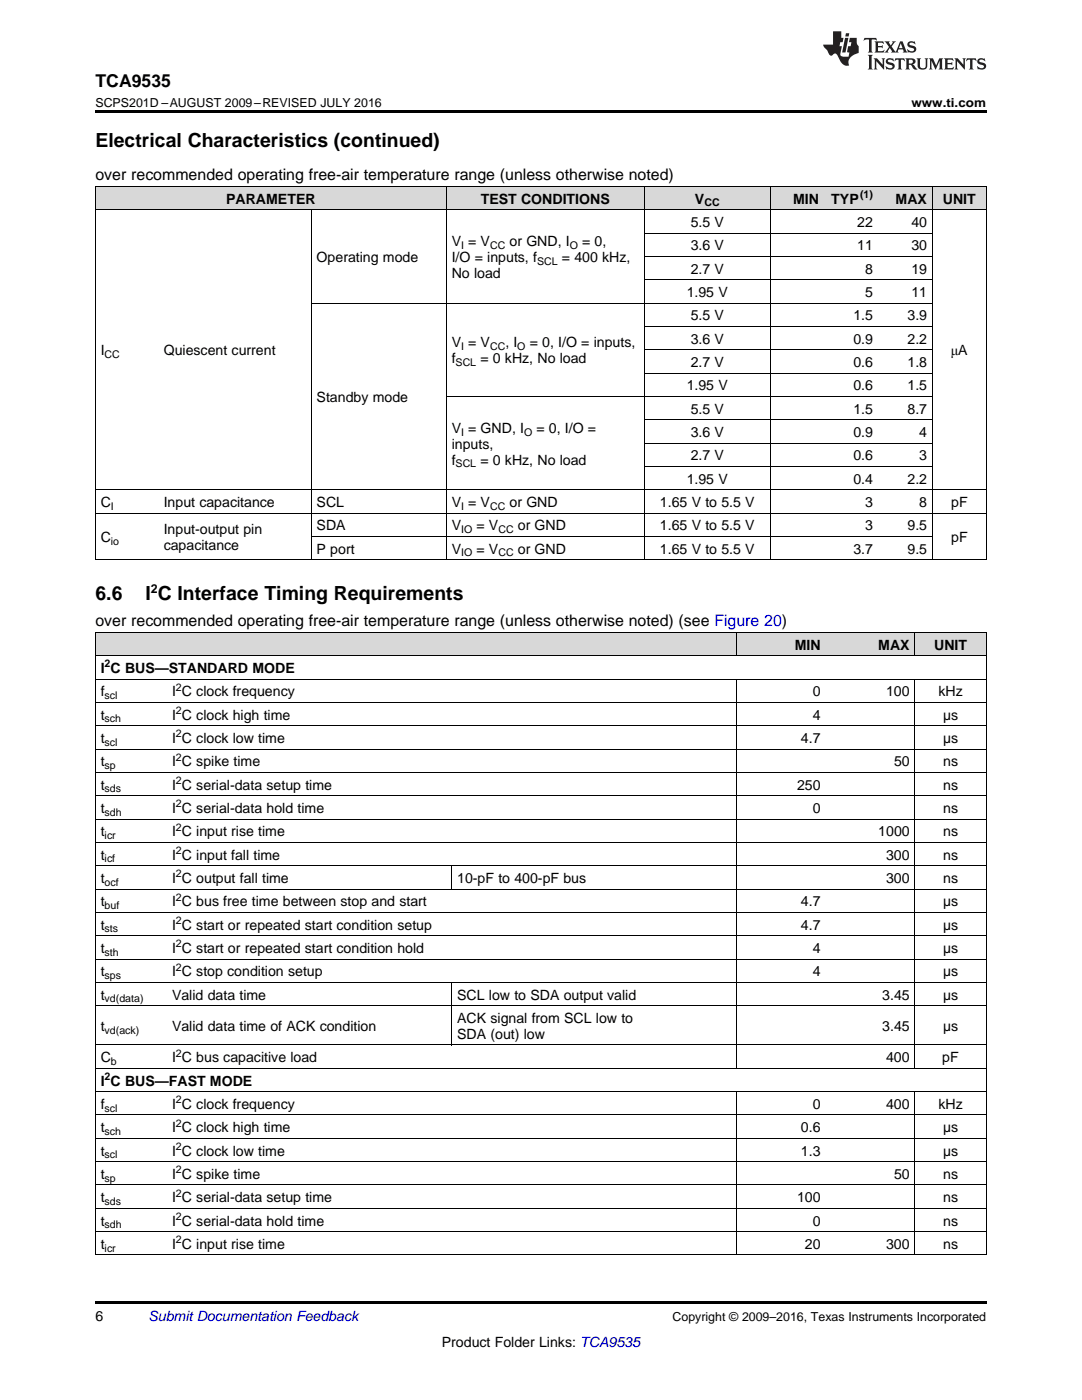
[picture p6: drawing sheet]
<svg xmlns="http://www.w3.org/2000/svg" width="216mm" height="279mm" viewBox="0 0 216 279" stroke-linecap="round" stroke-linejoin="round" font-family="sans-serif">
<defs><g id="words">
<g font-size="3.9">
<text x="19" y="29.3">Electrical Characteristics (continued)</text>
<text x="19" y="119.8">6.6</text>
<text x="29.1" y="119.8">I C Interface Timing Requirements</text>
</g>
<text font-size="3.5" x="19" y="17.3">TCA9535</text>
<g font-size="3.2">
<text x="19" y="36">over recommended operating free-air temperature range (unless otherwise noted)</text>
<text x="19" y="125">over recommended operating free-air temperature range (unless otherwise noted) (see Figure 20)</text>
</g>
<g font-size="2.8">
<text x="45.1" y="40.6">PARAMETER</text>
<text x="95.9" y="40.6">TEST CONDITIONS</text>
<text x="138.7" y="40.6">V</text>
<text x="158.3" y="40.6">MIN</text>
<text x="165.9" y="40.6">TYP</text>
<text x="178.7" y="40.6">MAX</text>
<text x="188.1" y="40.6">UNIT</text>
<text x="137.8" y="45.3">5.5 V</text>
<text x="171.1" y="45.3">22</text>
<text x="181.9" y="45.3">40</text>
<text x="63.2" y="52.3">Operating mode</text>
<text x="90.1" y="49.1">V = V</text>
<text x="90.1" y="52.3">I/O = inputs, f</text>
<text x="101.7" y="49.1">or GND, I</text>
<text x="112.1" y="52.3">= 400 kHz,</text>
<text x="116.2" y="49.1">= 0,</text>
<text x="137.8" y="50">3.6 V</text>
<text x="171.1" y="50">11</text>
<text x="181.9" y="50">30</text>
<text x="90.1" y="55.5">No load</text>
<text x="137" y="59.3">1.95 V</text>
<text x="137.8" y="54.6">2.7 V</text>
<text x="172.6" y="54.6">8</text>
<text x="172.6" y="59.3">5</text>
<text x="181.9" y="54.6">19</text>
<text x="181.9" y="59.3">11</text>
<text x="137.8" y="63.9">5.5 V</text>
<text x="170.3" y="63.9">1.5</text>
<text x="181.1" y="63.9">3.9</text>
<text x="20.1" y="70.9">I</text>
<text x="32.7" y="70.9">Quiescent current</text>
<text x="90.1" y="69.3">V = V</text>
<text x="100.8" y="69.3">, I</text>
<text x="105.7" y="69.3">= 0, I/O = inputs,</text>
<text x="137.8" y="68.6">3.6 V</text>
<text x="170.3" y="68.6">0.9</text>
<text x="181.1" y="68.6">2.2</text>
<text x="189.7" y="70.9">μA</text>
<text x="90.1" y="72.5">f</text>
<text x="95.8" y="72.5">= 0 kHz, No load</text>
<text x="137" y="77.9">1.95 V</text>
<text x="137.8" y="73.2">2.7 V</text>
<text x="170.3" y="73.2">0.6</text>
<text x="170.3" y="77.9">0.6</text>
<text x="181.1" y="73.2">1.8</text>
<text x="181.1" y="77.9">1.5</text>
<text x="63.2" y="80.2">Standby mode</text>
<text x="137.8" y="82.5">5.5 V</text>
<text x="170.3" y="82.5">1.5</text>
<text x="181.1" y="82.5">8.7</text>
<text x="90.1" y="86.4">V = GND, I</text>
<text x="90.1" y="89.5">inputs,</text>
<text x="107" y="86.4">= 0, I/O =</text>
<text x="137.8" y="87.2">3.6 V</text>
<text x="170.3" y="87.2">0.9</text>
<text x="183.4" y="87.2">4</text>
<text x="90.1" y="92.7">f</text>
<text x="95.8" y="92.7">= 0 kHz, No load</text>
<text x="137.8" y="91.9">2.7 V</text>
<text x="170.3" y="91.9">0.6</text>
<text x="183.4" y="91.9">3</text>
<text x="20.1" y="101.2">C</text>
<text x="32.7" y="101.2">Input capacitance</text>
<text x="63.2" y="101.2">SCL</text>
<text x="90.1" y="101.2">V = V</text>
<text x="101.7" y="101.2">or GND</text>
<text x="131.7" y="101.2">1.65 V to 5.5 V</text>
<text x="137" y="96.5">1.95 V</text>
<text x="170.3" y="96.5">0.4</text>
<text x="172.6" y="101.2">3</text>
<text x="181.1" y="96.5">2.2</text>
<text x="183.4" y="101.2">8</text>
<text x="189.8" y="101.2">pF</text>
<text x="32.7" y="106.6">Input-output pin</text>
<text x="63.2" y="105.8">SDA</text>
<text x="90.1" y="105.8">V</text>
<text x="95.1" y="105.8">= V</text>
<text x="103.3" y="105.8">or GND</text>
<text x="131.7" y="105.8">1.65 V to 5.5 V</text>
<text x="172.6" y="105.8">3</text>
<text x="181.1" y="105.8">9.5</text>
<text x="20.1" y="108.2">C</text>
<text x="32.7" y="109.7">capacitance</text>
<text x="63.2" y="110.5">P port</text>
<text x="90.1" y="110.5">V</text>
<text x="95.1" y="110.5">= V</text>
<text x="103.3" y="110.5">or GND</text>
<text x="131.7" y="110.5">1.65 V to 5.5 V</text>
<text x="170.3" y="110.5">3.7</text>
<text x="181.1" y="110.5">9.5</text>
<text x="189.8" y="108.2">pF</text>
<text x="158.6" y="129.6">MIN</text>
<text x="175.3" y="129.6">MAX</text>
<text x="186.4" y="129.6">UNIT</text>
<text x="20.1" y="134.3">I C BUS—STANDARD MODE</text>
<text x="20.1" y="139">f</text>
<text x="20.1" y="143.6">t</text>
<text x="34.3" y="139">I C clock frequency</text>
<text x="34.3" y="143.6">I C clock high time</text>
<text x="162.2" y="139">0</text>
<text x="162.2" y="143.6">4</text>
<text x="176.8" y="139">100</text>
<text x="187.3" y="139">kHz</text>
<text x="188.2" y="143.6">µs</text>
<text x="20.1" y="148.3">t</text>
<text x="34.3" y="148.3">I C clock low time</text>
<text x="159.8" y="148.3">4.7</text>
<text x="188.2" y="148.3">µs</text>
<text x="20.1" y="152.9">t</text>
<text x="34.3" y="152.9">I C spike time</text>
<text x="178.4" y="152.9">50</text>
<text x="188.2" y="152.9">ns</text>
<text x="20.1" y="157.6">t</text>
<text x="34.3" y="157.6">I C serial-data setup time</text>
<text x="159" y="157.6">250</text>
<text x="188.2" y="157.6">ns</text>
<text x="20.1" y="162.2">t</text>
<text x="20.1" y="166.9">t</text>
<text x="34.3" y="162.2">I C serial-data hold time</text>
<text x="34.3" y="166.9">I C input rise time</text>
<text x="162.2" y="162.2">0</text>
<text x="175.3" y="166.9">1000</text>
<text x="188.2" y="162.2">ns</text>
<text x="188.2" y="166.9">ns</text>
<text x="20.1" y="171.6">t</text>
<text x="34.3" y="171.6">I C input fall time</text>
<text x="176.8" y="171.6">300</text>
<text x="188.2" y="171.6">ns</text>
<text x="20.1" y="176.2">t</text>
<text x="34.3" y="176.2">I C output fall time</text>
<text x="91.2" y="176.2">10-pF to 400-pF bus</text>
<text x="176.8" y="176.2">300</text>
<text x="188.2" y="176.2">ns</text>
<text x="20.1" y="180.9">t</text>
<text x="20.1" y="185.5">t</text>
<text x="34.3" y="180.9">I C bus free time between stop and start</text>
<text x="34.3" y="185.5">I C start or repeated start condition setup</text>
<text x="159.8" y="180.9">4.7</text>
<text x="159.8" y="185.5">4.7</text>
<text x="188.2" y="180.9">µs</text>
<text x="188.2" y="185.5">µs</text>
<text x="20.1" y="190.2">t</text>
<text x="34.3" y="190.2">I C start or repeated start condition hold</text>
<text x="162.2" y="190.2">4</text>
<text x="188.2" y="190.2">µs</text>
<text x="20.1" y="194.8">t</text>
<text x="34.3" y="194.8">I C stop condition setup</text>
<text x="162.2" y="194.8">4</text>
<text x="188.2" y="194.8">µs</text>
<text x="20.1" y="199.5">t</text>
<text x="34.3" y="199.5">Valid data time</text>
<text x="91.2" y="199.5">SCL low to SDA output valid</text>
<text x="176" y="199.5">3.45</text>
<text x="188.2" y="199.5">µs</text>
<text x="20.1" y="205.7">t</text>
<text x="34.3" y="205.7">Valid data time of ACK condition</text>
<text x="91.2" y="204.2">ACK signal from SCL low to</text>
<text x="91.2" y="207.3">SDA (out) low</text>
<text x="176" y="205.7">3.45</text>
<text x="188.2" y="205.7">µs</text>
<text x="20.1" y="212">C</text>
<text x="34.3" y="212">I C bus capacitive load</text>
<text x="176.8" y="212">400</text>
<text x="188" y="212">pF</text>
<text x="20.1" y="216.6">I C BUS—FAST MODE</text>
<text x="20.1" y="221.3">f</text>
<text x="34.3" y="221.3">I C clock frequency</text>
<text x="162.2" y="221.3">0</text>
<text x="176.8" y="221.3">400</text>
<text x="187.3" y="221.3">kHz</text>
<text x="20.1" y="226">t</text>
<text x="34.3" y="226">I C clock high time</text>
<text x="159.8" y="226">0.6</text>
<text x="188.2" y="226">µs</text>
<text x="20.1" y="230.6">t</text>
<text x="34.3" y="230.6">I C clock low time</text>
<text x="159.8" y="230.6">1.3</text>
<text x="188.2" y="230.6">µs</text>
<text x="20.1" y="235.3">t</text>
<text x="20.1" y="239.9">t</text>
<text x="34.3" y="235.3">I C spike time</text>
<text x="34.3" y="239.9">I C serial-data setup time</text>
<text x="159" y="239.9">100</text>
<text x="178.4" y="235.3">50</text>
<text x="188.2" y="235.3">ns</text>
<text x="188.2" y="239.9">ns</text>
<text x="20.1" y="244.6">t</text>
<text x="34.3" y="244.6">I C serial-data hold time</text>
<text x="162.2" y="244.6">0</text>
<text x="188.2" y="244.6">ns</text>
<text x="20.1" y="249.2">t</text>
<text x="34.3" y="249.2">I C input rise time</text>
<text x="160.6" y="249.2">20</text>
<text x="176.8" y="249.2">300</text>
<text x="188.2" y="249.2">ns</text>
<text x="19" y="263.6">6</text>
<text x="88.2" y="268.9">Product Folder Links: TCA9535</text>
</g>
<text font-size="2.8" fill="#0000c8" x="29.6" y="263.6">Submit Documentation Feedback</text>
<g font-size="2.5">
<text x="19" y="21.4">SCPS201D –AUGUST 2009–REVISED JULY 2016</text>
<text x="181.9" y="21.4">www.ti.com</text>
<text x="30.1" y="118.3">2</text>
<text x="134.2" y="263.6">Copyright © 2009–2016, Texas Instruments Incorporated</text>
</g>
<g font-size="2.1">
<text x="140.5" y="41.2">CC</text>
<text x="171.6" y="39.5">(1)</text>
<text x="92" y="49.7">I</text>
<text x="97.8" y="49.7">CC</text>
<text x="107.2" y="52.8">SCL</text>
<text x="113.7" y="49.7">O</text>
<text x="20.9" y="71.5">CC</text>
<text x="92" y="69.9">I</text>
<text x="97.8" y="69.9">CC</text>
<text x="103.2" y="69.9">O</text>
<text x="90.9" y="73.1">SCL</text>
<text x="92" y="86.9">I</text>
<text x="104.6" y="86.9">O</text>
<text x="90.9" y="93.3">SCL</text>
<text x="22.1" y="101.7">I</text>
<text x="92" y="101.7">I</text>
<text x="97.8" y="101.7">CC</text>
<text x="92" y="106.4">IO</text>
<text x="99.4" y="106.4">CC</text>
<text x="22.1" y="108.7">io</text>
<text x="92" y="111.1">IO</text>
<text x="99.4" y="111.1">CC</text>
<text x="20.9" y="133.2">2</text>
<text x="35.1" y="137.8">2</text>
<text x="20.9" y="139.5">scl</text>
<text x="35.1" y="142.5">2</text>
<text x="20.9" y="144.2">sch</text>
<text x="20.9" y="148.8">scl</text>
<text x="35.1" y="147.1">2</text>
<text x="20.9" y="153.5">sp</text>
<text x="35.1" y="151.8">2</text>
<text x="20.9" y="158.2">sds</text>
<text x="35.1" y="156.5">2</text>
<text x="35.1" y="161.1">2</text>
<text x="20.9" y="162.8">sdh</text>
<text x="20.9" y="167.5">icr</text>
<text x="35.1" y="165.8">2</text>
<text x="20.9" y="172.1">icf</text>
<text x="35.1" y="170.4">2</text>
<text x="20.9" y="176.8">ocf</text>
<text x="35.1" y="175.1">2</text>
<text x="35.1" y="179.7">2</text>
<text x="20.9" y="181.4">buf</text>
<text x="35.1" y="184.4">2</text>
<text x="20.9" y="186.1">sts</text>
<text x="20.9" y="190.7">sth</text>
<text x="35.1" y="189.1">2</text>
<text x="20.9" y="195.4">sps</text>
<text x="35.1" y="193.7">2</text>
<text x="20.9" y="200.1">vd(data)</text>
<text x="20.9" y="206.3">vd(ack)</text>
<text x="20.9" y="215.5">2</text>
<text x="22.1" y="212.5">b</text>
<text x="35.1" y="210.9">2</text>
<text x="20.9" y="221.9">scl</text>
<text x="35.1" y="220.2">2</text>
<text x="20.9" y="226.5">sch</text>
<text x="35.1" y="224.8">2</text>
<text x="20.9" y="231.2">scl</text>
<text x="35.1" y="229.5">2</text>
<text x="20.9" y="235.8">sp</text>
<text x="35.1" y="234.1">2</text>
<text x="35.1" y="238.8">2</text>
<text x="20.9" y="240.5">sds</text>
<text x="20.9" y="245.1">sdh</text>
<text x="35.1" y="243.5">2</text>
<text x="20.9" y="249.8">icr</text>
<text x="35.1" y="248.1">2</text>
</g>
</g></defs>
<g fill="#d8d8d8">
<path d="M19 126.3h14.3v4.6h-14.3z"/>
<path d="M33.3 126.3h56.9v4.6h-56.9z"/>
<path d="M90.2 126.3h56.8v4.6h-56.8z"/>
<path d="M147 126.3h17.8v4.6h-17.8z"/>
<path d="M164.8 126.3h17.8v4.6h-17.8z"/>
<path d="M182.6 126.3h14.2v4.6h-14.2z"/>
<path d="M19 37.3h12.6v4.6h-12.6z"/>
<path d="M31.6 37.3h21.6v4.6h-21.6z"/>
<path d="M53.2 37.3h8.9v4.6h-8.9z"/>
<path d="M62.1 37.3h27v4.6h-27z"/>
<path d="M89.1 37.3h39.5v4.6h-39.5z"/>
<path d="M128.6 37.3h25.1v4.6h-25.1z"/>
<path d="M153.7 37.3h10.8v4.6h-10.8z"/>
<path d="M164.5 37.3h10.8v4.6h-10.8z"/>
<path d="M175.3 37.3h10.8v4.6h-10.8z"/>
<path d="M186.1 37.3h10.7v4.6h-10.7z"/>
</g>
<path d="M19 22h177.8v.5h-177.8zM19 111.7l.2 .1zM53.1 111.7l.1 .1zM62 111.7l.1 .1zM89 111.7l.1 .1zM128.5 111.7l.1 .1zM153.6 111.7l.1 .1zM164.4 111.7l.1 .1zM175.2 111.7l.1 .1zM185.9 111.7l.2 .1zM196.7 111.7l.1 .1zM19 259.7h177.8v.5h-177.8z" fill="#000"/>
<g fill="none" stroke="#000" stroke-width=".2">
<path d="M19 37.2h177.8M19.1 37.2v74.6M89 37.2v74.6M128.5 37.2v74.6M153.7 37.2v74.6M186 37.2v74.6M196.8 37.2v74.6M19 41.9h177.8M62.1 41.9v69.9M128.6 55.8h57.5M128.6 51.2h57.5M128.6 46.5h57.5"/>
<path d="M62.1 60.5h124M89.1 79.1h97M128.6 74.5h57.5M128.6 69.8h57.5M128.6 65.1h57.5M19 97.7h177.8M128.6 93.1h57.5M128.6 88.4h57.5M128.6 83.8h57.5M19 111.7h177.8M19 102.4h177.8M62.1 107.1h124"/>
<path d="M19 126.2h177.8v124.3M19 135.5h177.8M19 130.9h177.8M19.1 126.2v124.3M147 126.2v4.7M147 135.5v77.8M182.5 126.2v4.7M182.5 135.5v77.8M19 158.8h177.8M19 154.1h177.8M19 149.5h177.8M19 144.8h177.8"/>
<path d="M19 140.2h177.8M19 177.4h177.8M19 172.8h177.8M19 168.1h177.8M19 163.5h177.8M90.1 172.8v4.7M19 196.1h177.8M19 191.4h177.8M19 186.7h177.8M19 182.1h177.8M90.1 196.1v12.5M19 217.9h177.8"/>
<path d="M19 213.2h177.8M19 208.5h177.8M19 200.7h177.8M147 217.9v32.6M182.5 217.9v32.6M19 236.5h177.8M19 231.8h177.8M19 227.2h177.8M19 222.5h177.8M19 250.5h177.8M19 245.8h177.8M19 241.1h177.8"/>
</g>
<g fill="#231f20">
<path d="M172.5 7.6l-.1 .5 .4-.2h.6v.1v2.1l-.2 .4h.9l-.2-.4v-2.1l.1-.1h.5l.5 .2-.2-.5zM174.5 8.3l.2 .3v1.5l-.2 .4h1.8l.2-.6a1.04 1.04 0 0 1-1.3 .2v-.7h.6l.3 .2v-.6l-.3 .2h-.6v-.6l.8-.1 .4 .3-.2-.5zM176.5 8.3l.9 1.1-.9 1.1h.8l-.2-.2 .4-.7 .5 .7-.2 .2h1.5l-.2-.2 .2-.4h.9l.1 .4-.2 .2h1l-.3-.3-.7-1.9h-.5l-.9 2-.8-1 .9-1h-.8l.1 .3-.4 .5-.3-.6 .1-.2zM179.7 8.6l.4 1h-.7zM181.3 8.4a.63 .63 0 0 0-.2 .7 .63 .63 0 0 0 .6 .4l.6 .2 .1 .2a.75 .75 0 0 1-.7 .4 .75 .75 0 0 1-.6-.5l.1 .7 .1-.1a1.11 1.11 0 0 0 1.5-.6 1.13 1.13 0 0 0-1.2-.8l-.1-.4a1.04 1.04 0 0 1 1.2 .2l-.2-.5-.2 .1-.4-.2zM173.2 10.9l.2 .4v2.2l-.2 .4h1l-.3-.4v-2.2l.3-.4zM174.3 11.6l.3 .4v1.5l-.3 .4h.8l-.2-.4v-1.3l1.5 1.7v-1.9l.2-.4h-.7l.2 .4v.9l-1.1-1.3zM177 11.8a.62 .62 0 0 0-.2 .7 .62 .62 0 0 0 .6 .4l.6 .1 .1 .3a.76 .76 0 0 1-.7 .3 .76 .76 0 0 1-.7-.4l.2 .7 .1-.1a1.11 1.11 0 0 0 1.5-.6 1.13 1.13 0 0 0-1.2-.8l-.1-.4a1.04 1.04 0 0 1 1.2 .2l-.2-.6-.2 .1-.5-.1zM178.7 11.6l-.2 .6a.61 .61 0 0 1 .8-.3v1.6l-.2 .4h.9l-.2-.4v-1.6a.63 .63 0 0 1 .7 .3l-.1-.6zM180.6 11.6l.3 .4v1.5l-.3 .4h1l-.2-.2-.1-.8 .6 .2a.76 .76 0 0 0 1.2 .7l-1-1a.58 .58 0 0 0 .6-.5 .58 .58 0 0 0-.5-.6zM181.4 11.9h.1a.45 .45 0 0 1 .5 .1 .45 .45 0 0 1 .1 .5l-.8 .2zM182.9 11.6l.2 .2a2.17 2.17 0 0 0 .3 1.9 .99 .99 0 0 0 1.6-.6v-1.1l.2-.4h-.7l.2 .2a1.92 1.92 0 0 1-.2 1.8 .6 .6 0 0 1-.9-.5v-1.1l.2-.4zM185.4 11.6l.2 .4v1.5l-.2 .4h.7l-.2-.4v-1.4l.8 1.8 .8-1.8v1.4l-.2 .4h.9l-.2-.4v-1.5l.2-.4h-.8l-.6 1.5-.6-1.5zM188.4 11.6l.2 .4v1.5l-.2 .4h1.8l.1-.6a1.04 1.04 0 0 1-1.2 .1v-.6h.5l.4 .2v-.6l-.4 .2h-.5v-.7h.8l.3 .3-.1-.6zM190.5 11.6l.2 .4v1.5l-.2 .4h.7l-.2-.4v-1.3l1.5 1.7v-1.9l.2-.4h-.7l.2 .4v.9l-1.1-1.3zM192.9 11.6l-.1 .6a.61 .61 0 0 1 .7-.3l.1 1.6-.3 .4h1l-.3-.4 .1-1.6a.63 .63 0 0 1 .7 .3l-.1-.6zM195.2 11.8a.62 .62 0 0 0-.2 .7 .62 .62 0 0 0 .6 .4l.6 .1 .1 .3a.76 .76 0 0 1-.7 .3 .76 .76 0 0 1-.6-.4l.1 .7 .1-.1a1.11 1.11 0 0 0 1.6-.6 1.13 1.13 0 0 0-1.3-.8l-.1-.4a1.04 1.04 0 0 1 1.2 .2l-.1-.6-.2 .1-.5-.1z"/>
<path d="M166.2 6.3v2.6h-1.9v.4l.8 .9a.91 .91 0 0 0 1 .8 .56 .56 0 0 1 .5-.3 .56 .56 0 0 1 .5 .3l.4 .8a1.53 1.53 0 0 0 1.9 1.2 1.54 1.54 0 0 1 1-2.1l.9-.3v-1.4a1.52 1.52 0 0 1-.4-1.6h-1.3l-.2 .8h.5l-.2 .8h-.5l-.1 1v.2l.4 .1-.2 .8a1.93 1.93 0 0 1-1.6-.3l.3-1.8h-.5l.2-.8h.4l.2-.8h-.4v-1.3zM168.6 7.6l-.6 2.9h.7l.6-2.9zM168.8 6.6l-.1 .7h.6l.2-.7z"/>
</g>
<use href="#words"/>
</svg>
